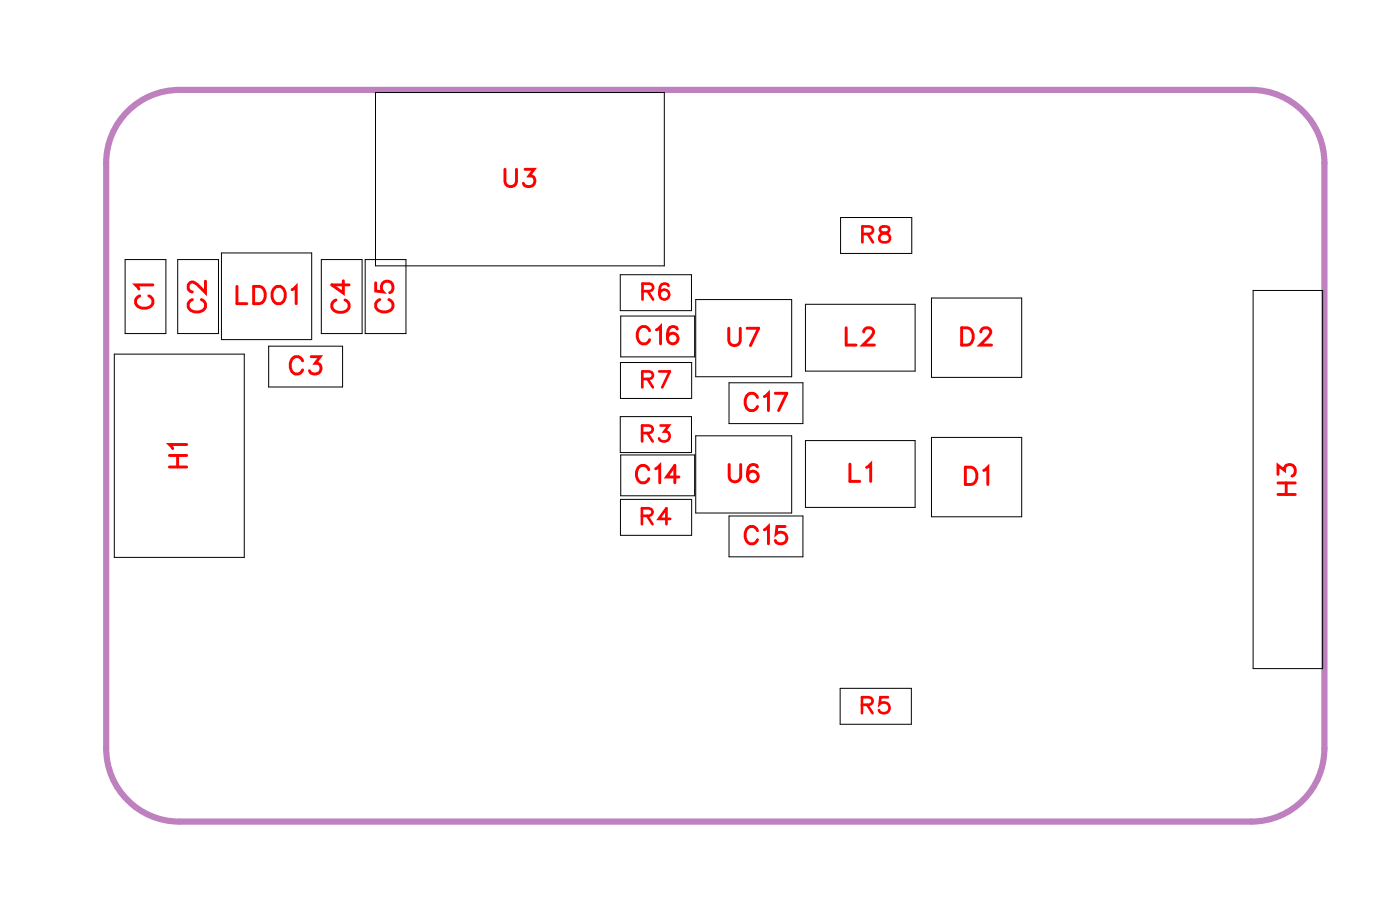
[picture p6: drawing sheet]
<svg xmlns="http://www.w3.org/2000/svg" width="57mm" height="37mm" viewBox="0 0 57 37" stroke-linecap="round" stroke-linejoin="round" font-family="sans-serif">
<defs><g id="words">
<g font-size="1.2" fill="#fff">
<text x="20.7" y="7.9">U3</text>
<text x="6.6" y="12.7" transform="rotate(-90 6.6 12.7)">C1</text>
<text x="8.7" y="12.8" transform="rotate(-90 8.7 12.8)">C2</text>
<text x="9.7" y="12.7">LDO1</text>
<text x="11.9" y="15.6">C3</text>
<text x="14.6" y="12.9" transform="rotate(-90 14.6 12.9)">C4</text>
<text x="16.4" y="12.8" transform="rotate(-90 16.4 12.8)">C5</text>
<text x="26.1" y="14.4">C16</text>
<text x="29.8" y="14.5">U7</text>
<text x="30.5" y="17.1">C17</text>
<text x="34.7" y="14.4">L2</text>
<text x="39.4" y="14.4">D2</text>
<text x="8" y="19.2" transform="rotate(-90 8 19.2)">H1</text>
<text x="26.1" y="20.1">C14</text>
<text x="29.9" y="20.1">U6</text>
<text x="30.5" y="22.6">C15</text>
<text x="34.8" y="20">L1</text>
<text x="39.6" y="20.2">D1</text>
<text x="53.5" y="20.3" transform="rotate(-90 53.5 20.3)">H3</text>
</g>
<g font-size="1.1" fill="#fff">
<text x="35.3" y="10.2">R8</text>
<text x="26.3" y="16.2">R7</text>
<text x="26.3" y="12.6">R6</text>
<text x="26.3" y="21.8">R4</text>
<text x="26.3" y="18.4">R3</text>
<text x="35.3" y="29.5">R5</text>
</g>
</g></defs>
<path d="M5 4.8a3 3 0 0 1 2.4-1.1h44a3 3 0 0 1 3 3v24a3 3 0 0 1-3 3h-44a3 3 0 0 1-3-3v-24v-.7l.3-.6z" fill="none" stroke="#bf80bf" stroke-width=".25"/>
<g fill="none" stroke="#000" stroke-width=".04">
<path d="M4.7 14.5h5.3v8.4h-5.3zM5.1 10.6h1.7v3.1h-1.7zM7.3 10.6h1.7v3.1h-1.7zM9.1 10.4h3.7v3.5h-3.7zM11 14.2h3.1v1.7h-3.1zM13.2 10.6h1.7v3.1h-1.7zM15 10.6h1.7v3.1h-1.7zM15.4 3.8h11.9v7.1h-11.9zM25.5 11.3h2.9v1.4h-2.9zM25.5 17.1h2.9v1.5h-2.9zM25.5 14.9h2.9v1.4h-2.9zM25.5 13h3v1.6h-3z"/>
<path d="M25.5 18.7h3v1.6h-3zM28.6 17.9h3.9v3.1h-3.9zM28.6 12.3h3.9v3.1h-3.9zM29.9 15.7h3.1v1.7h-3.1zM33.1 12.5h4.5v2.7h-4.5zM33.1 18.1h4.5v2.7h-4.5zM34.5 8.9h2.9v1.5h-2.9zM38.2 12.2h3.7v3.3h-3.7zM38.2 17.9h3.7v3.3h-3.7zM51.4 11.9h2.9v15.5h-2.9zM25.5 20.5h2.9v1.4h-2.9zM29.9 21.2h3.1v1.6h-3.1z"/>
<path d="M34.5 28.2h2.9v1.5h-2.9z"/>
</g>
<g fill="none" stroke="#f00" stroke-width=".12">
<path d="M5.7 12.1a.26 .26 0 0 0-.1 .3 .26 .26 0 0 0 .2 .2h.2a.26 .26 0 0 0 .3-.2 .26 .26 0 0 0-.2-.3M6.3 11.7h-.7l.1 .1M7 19.1h.7M7 18.7h.7M7.3 18.7v.4M7.7 18.2h-.7l.1 .2M7.9 12.3a.26 .26 0 0 0-.2 .3 .26 .26 0 0 0 .3 .2h.2a.26 .26 0 0 0 .2-.2 .26 .26 0 0 0-.1-.3M8.4 11.5v.5l-.3-.3-.2-.1-.2 .1v.1l.2 .2M9.7 11.7v.8h.4M10.4 11.7h.2a.38 .38 0 0 1 .3 .4 .38 .38 0 0 1-.3 .4h-.2zM11.3 11.8a.33 .33 0 0 1 .4 .3 .33 .33 0 0 1-.4 .3l-.1-.2zM12 11.9l.2-.2v.8"/>
<path d="M12.4 14.8a.26 .26 0 0 0-.3-.2 .26 .26 0 0 0-.2 .3v.2a.26 .26 0 0 0 .2 .2 .26 .26 0 0 0 .3-.1M12.8 14.6h.3l-.2 .3a.24 .24 0 0 1 .2 .4 .24 .24 0 0 1-.4-.1M13.8 12.3a.26 .26 0 0 0-.2 .3 .26 .26 0 0 0 .3 .2h.2a.26 .26 0 0 0 .2-.2 .26 .26 0 0 0-.1-.3M14.1 11.5v.5l-.5-.3h.7M15.4 11.6v.3l.3 .1a.25 .25 0 0 1 0-.4 .25 .25 0 0 1 .4 0 .25 .25 0 0 1-.1 .4M15.6 12.3a.26 .26 0 0 0-.2 .3 .26 .26 0 0 0 .3 .2h.2a.26 .26 0 0 0 .2-.2 .26 .26 0 0 0-.1-.3M20.7 6.9v.5l.2 .2h.3v-.7M21.5 6.9h.4l-.2 .3a.24 .24 0 0 1 .2 .4 .24 .24 0 0 1-.4-.1M26.6 19.3a.26 .26 0 0 0-.3-.2 .26 .26 0 0 0-.2 .3v.1a.26 .26 0 0 0 .2 .3 .26 .26 0 0 0 .3-.2M26.7 13.6a.26 .26 0 0 0-.3-.2 .26 .26 0 0 0-.2 .3v.1a.26 .26 0 0 0 .2 .3 .26 .26 0 0 0 .3-.2M26.9 19.2l.2-.1v.7M26.9 13.5l.2-.1v.7"/>
<path d="M27.8 13.5v-.1a.35 .35 0 0 0-.5 .3 .35 .35 0 0 0 .3 .4 .22 .22 0 0 0 .2-.2 .22 .22 0 0 0-.2-.2 .22 .22 0 0 0-.2 .2M27.9 19.6h-.5l.3-.5v.7M29.9 13.5v.5l.2 .2 .2-.1 .1-.6M29.9 19v.6l.2 .2 .3-.1v-.7M30.7 13.5h.4l-.3 .7M31.1 19.1a.35 .35 0 0 0-.5 .2 .35 .35 0 0 0 .3 .5 .22 .22 0 0 0 .2-.2 .22 .22 0 0 0-.2-.3 .22 .22 0 0 0-.2 .2M31.1 16.3a.26 .26 0 0 0-.3-.2 .26 .26 0 0 0-.2 .3v.2a.26 .26 0 0 0 .2 .2 .26 .26 0 0 0 .3-.1M31.4 16.3l.1-.2v.7M31.8 16.1h.5l-.3 .7M34.7 13.4v.7h.4M34.9 19v.7h.4M35.4 13.6l.2-.2h.1l.2 .2-.1 .2-.4 .3h.5"/>
<path d="M35.6 19.2l.1-.2v.7M39.5 13.4h.2a.38 .38 0 0 1 .3 .4 .38 .38 0 0 1-.3 .3h-.2zM39.6 19.2h.3a.38 .38 0 0 1 .2 .3 .38 .38 0 0 1-.2 .4h-.3zM40.3 13.6l.1-.2h.1l.2 .2-.1 .2-.4 .3h.5M40.4 19.3l.1-.1v.7M52.5 19.5v-.4l.2 .2a.24 .24 0 0 1 .4-.2 .24 .24 0 0 1-.1 .4M52.5 19.8h.7M52.8 19.8v.5M31.1 21.8a.26 .26 0 0 0-.3-.2 .26 .26 0 0 0-.2 .3v.1a.26 .26 0 0 0 .2 .3 .26 .26 0 0 0 .3-.2M31.4 21.7l.1-.1v.7M32.2 21.6h-.3v.3a.25 .25 0 0 1 .3 0 .25 .25 0 0 1 0 .4 .25 .25 0 0 1-.4-.1M52.5 20.3h.7"/>
</g>
<g fill="none" stroke="#f00" stroke-width=".11">
<path d="M26.4 17.8l.3-.1 .1-.2-.4-.1v.7M26.4 15.5h.3l.1-.2-.4-.1v.7M26.4 11.9h.3l.1-.2-.4-.1v.7M26.6 17.8l.2 .3M26.6 15.5l.2 .4M26.6 11.9l.2 .4M27.1 15.2h.4l-.3 .7M27.1 17.4h.4l-.2 .3a.22 .22 0 0 1 .1 .3 .22 .22 0 0 1-.4 0M27.4 11.7a.32 .32 0 0 0-.4 .2 .32 .32 0 0 0 .3 .4 .2 .2 0 0 0 .2-.2 .2 .2 0 0 0-.2-.2 .2 .2 0 0 0-.2 .2M35.4 9.6h.4v-.3h-.4v.6M35.6 9.6l.2 .3M36.2 9.3v.2l.3 .2a.22 .22 0 0 1-.2 .2 .22 .22 0 0 1-.2-.2l.4-.3v-.1z"/>
<path d="M26.3 21.2l.4-.1 .1-.2-.5-.1v.7M26.6 21.2l.2 .3M27.5 21.3h-.5l.4-.5v.7M35.4 28.9h.4v-.3h-.4v.6M35.6 28.9l.2 .3M36.4 28.6h-.3v.3a.23 .23 0 0 1 .4 0 .23 .23 0 0 1-.1 .3 .23 .23 0 0 1-.3-.1"/>
</g>
<use href="#words"/>
</svg>
